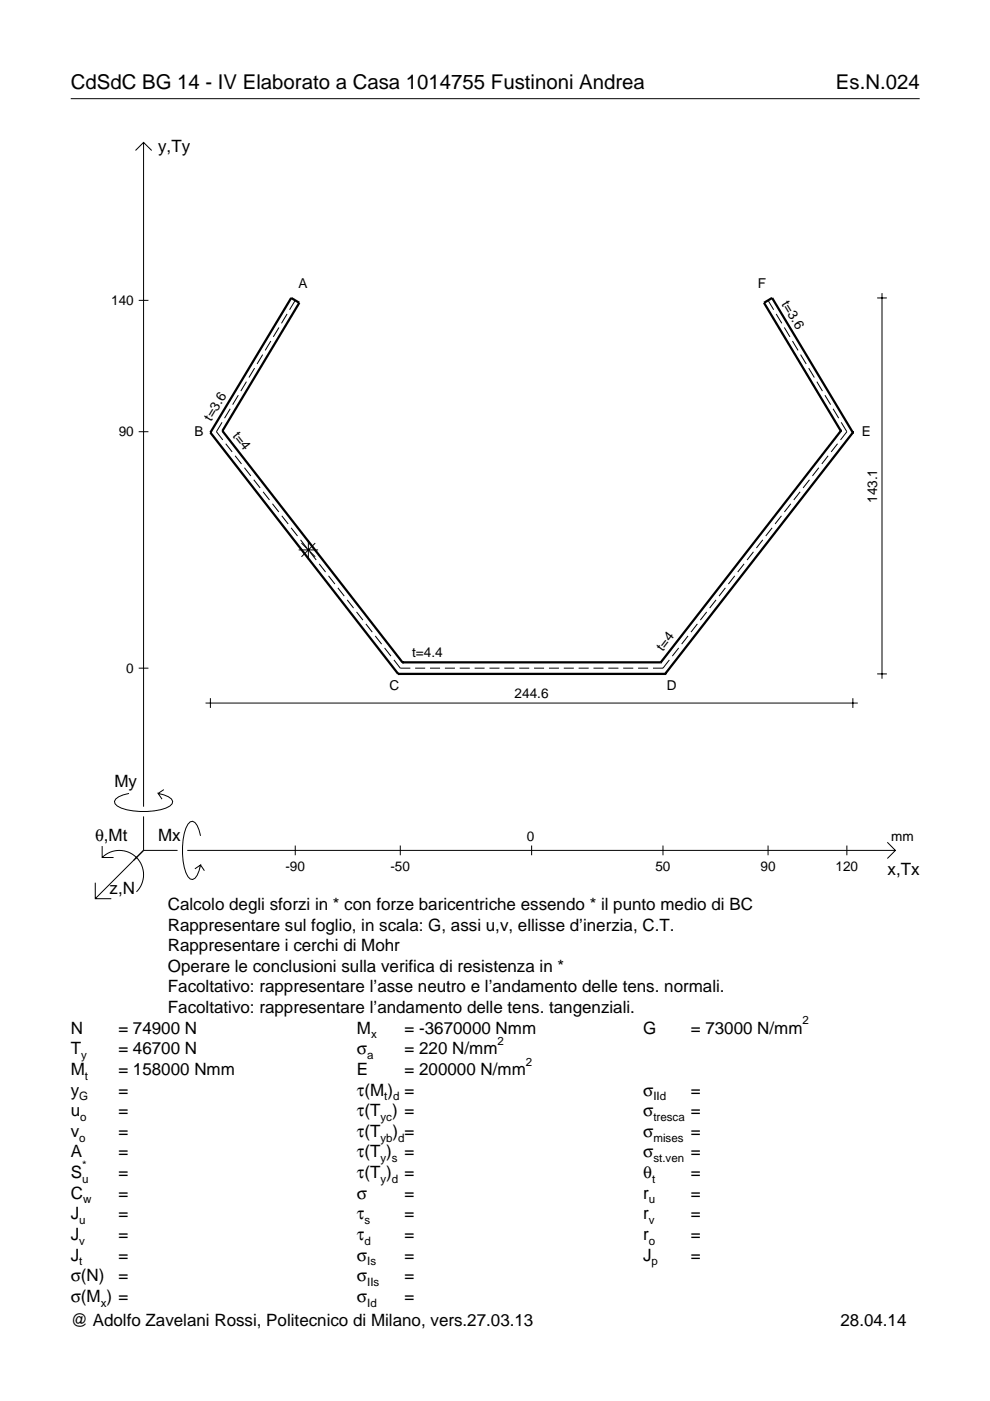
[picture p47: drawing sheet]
<svg xmlns="http://www.w3.org/2000/svg" width="210mm" height="297mm" viewBox="0 0 210 297" stroke-linecap="round" stroke-linejoin="round" font-family="sans-serif">
<defs><g id="words">
<g font-size="4.3">
<text x="15" y="18.9">CdSdC BG 14 - IV Elaborato a Casa 1014755 Fustinoni Andrea</text>
<text x="177.2" y="18.9">Es.N.024</text>
</g>
<g font-size="3.6">
<text x="33.5" y="32.3">y,Ty</text>
<text x="24.3" y="166.9">My</text>
<text x="20.1" y="178.2">θ,Mt</text>
<text x="33.5" y="178.2">Mx</text>
<text x="188.2" y="185.5">x,Tx</text>
<text x="23.2" y="189.6">z,N</text>
<text x="35.6" y="192.9">Calcolo degli sforzi in * con forze baricentriche essendo * il punto medio di BC</text>
<text x="35.6" y="197.3">Rappresentare sul foglio, in scala: G, assi u,v, ellisse d’inerzia, C.T.</text>
<text x="35.6" y="201.7">Rappresentare i cerchi di Mohr</text>
<text x="35.6" y="206">Operare le conclusioni sulla verifica di resistenza in *</text>
<text x="35.6" y="210.4">Facoltativo: rappresentare l’asse neutro e l’andamento delle tens. normali.</text>
<text x="35.6" y="214.8">Facoltativo: rappresentare l’andamento delle tens. tangenziali.</text>
<text x="15" y="219.2">N</text>
<text x="25.1" y="219.2">= 74900 N</text>
<text x="75.7" y="219.2">M</text>
<text x="85.8" y="219.2">= -3670000 Nmm</text>
<text x="136.4" y="219.2">G</text>
<text x="146.5" y="219.2">= 73000 N/mm</text>
<text x="15" y="227.9">M</text>
<text x="15" y="223.5">T</text>
<text x="25.1" y="227.9">= 158000 Nmm</text>
<text x="25.1" y="223.5">= 46700 N</text>
<text x="75.7" y="223.5">σ</text>
<text x="75.7" y="227.9">E</text>
<text x="85.8" y="223.5">= 220 N/mm</text>
<text x="85.8" y="227.9">= 200000 N/mm</text>
<text x="15" y="232.3">y</text>
<text x="25.1" y="232.3">=</text>
<text x="75.7" y="232.3">τ(M ) =</text>
<text x="136.4" y="232.3">σ</text>
<text x="146.5" y="232.3">=</text>
<text x="15" y="236.7">u</text>
<text x="25.1" y="236.7">=</text>
<text x="75.7" y="236.7">τ(T ) =</text>
<text x="136.4" y="236.7">σ</text>
<text x="146.5" y="236.7">=</text>
<text x="15" y="245.4">A</text>
<text x="15" y="241">v</text>
<text x="25.1" y="241">=</text>
<text x="25.1" y="245.4">=</text>
<text x="75.7" y="245.4">τ(T )</text>
<text x="75.7" y="241">τ(T</text>
<text x="83.3" y="241">) =</text>
<text x="85.8" y="245.4">=</text>
<text x="136.4" y="241">σ</text>
<text x="136.4" y="245.4">σ</text>
<text x="146.5" y="241">=</text>
<text x="146.5" y="245.4">=</text>
<text x="15" y="249.8">S</text>
<text x="25.1" y="249.8">=</text>
<text x="75.7" y="249.8">τ(T )</text>
<text x="85.8" y="249.8">=</text>
<text x="136.4" y="249.8">θ</text>
<text x="146.5" y="249.8">=</text>
<text x="15" y="254.2">C</text>
<text x="25.1" y="254.2">=</text>
<text x="75.7" y="254.2">σ</text>
<text x="85.8" y="254.2">=</text>
<text x="136.4" y="254.2">r</text>
<text x="146.5" y="254.2">=</text>
<text x="15" y="262.9">J</text>
<text x="15" y="258.5">J</text>
<text x="25.1" y="262.9">=</text>
<text x="25.1" y="258.5">=</text>
<text x="75.7" y="258.5">τ</text>
<text x="75.7" y="262.9">τ</text>
<text x="85.8" y="258.5">=</text>
<text x="85.8" y="262.9">=</text>
<text x="136.4" y="262.9">r</text>
<text x="136.4" y="258.5">r</text>
<text x="146.5" y="262.9">=</text>
<text x="146.5" y="258.5">=</text>
<text x="15" y="267.3">J</text>
<text x="25.1" y="267.3">=</text>
<text x="75.7" y="267.3">σ</text>
<text x="85.8" y="267.3">=</text>
<text x="136.4" y="267.3">J</text>
<text x="146.5" y="267.3">=</text>
<text x="15" y="271.7">σ(N)</text>
<text x="25.1" y="271.7">=</text>
<text x="75.7" y="271.7">σ</text>
<text x="85.8" y="271.7">=</text>
<text x="15" y="276">σ(M ) =</text>
<text x="15" y="281.2">@ Adolfo Zavelani Rossi, Politecnico di Milano, vers.27.03.13</text>
<text x="75.7" y="276">σ</text>
<text x="85.8" y="276">=</text>
<text x="178.2" y="281.2">28.04.14</text>
</g>
<g font-size="2.9">
<text x="23.6" y="64.7">140</text>
<text x="63.3" y="61.1">A</text>
<text x="160.7" y="61.1">F</text>
<text x="165.6" y="64.4" transform="rotate(59 165.6 64.4)">t=3.6</text>
<text x="44.8" y="89.4" transform="rotate(-59 44.8 89.4)">t=3.6</text>
<text x="25.2" y="92.5">90</text>
<text x="41.2" y="92.4">B</text>
<text x="49.2" y="92.4" transform="rotate(52 49.2 92.4)">t=4</text>
<text x="182.7" y="92.4">E</text>
<text x="186" y="106.6" transform="rotate(-90 186 106.6)">143.1</text>
<text x="26.8" y="142.7">0</text>
<text x="87.4" y="139.4">t=4.4</text>
<text x="140.6" y="138.2" transform="rotate(-52 140.6 138.2)">t=4</text>
<text x="82.6" y="146.3">C</text>
<text x="109.1" y="148">244.6</text>
<text x="141.4" y="146.3">D</text>
<text x="111.7" y="178.2">0</text>
<text x="189" y="178.2">mm</text>
<text x="60.5" y="184.7">-90</text>
<text x="82.8" y="184.7">-50</text>
<text x="139" y="184.7">50</text>
<text x="161.2" y="184.7">90</text>
<text x="177.2" y="184.7">120</text>
</g>
<g font-size="2.4">
<text x="78.7" y="220.2">x</text>
<text x="105.5" y="221.5">2</text>
<text x="170.2" y="217.2">2</text>
<text x="17.2" y="224.5">y</text>
<text x="77.9" y="224.5">a</text>
<text x="111.5" y="225.9">2</text>
<text x="16.8" y="233.3">G</text>
<text x="18" y="228.9">t</text>
<text x="81.5" y="233.3">t d</text>
<text x="138.5" y="233.3">IId</text>
<text x="17" y="237.7">o</text>
<text x="80.7" y="237.7">yc</text>
<text x="138.5" y="237.7">tresca</text>
<text x="16.8" y="242">o</text>
<text x="80.7" y="242">yb d</text>
<text x="138.5" y="242">mises</text>
<text x="17.4" y="250.8">u</text>
<text x="17.4" y="247.8">*</text>
<text x="80.7" y="246.4">y s</text>
<text x="80.7" y="250.8">y d</text>
<text x="138.2" y="250.8">t</text>
<text x="138.5" y="246.4">st.ven</text>
<text x="17.6" y="255.2">w</text>
<text x="137.6" y="255.2">u</text>
<text x="16.8" y="263.9">v</text>
<text x="16.8" y="259.5">u</text>
<text x="77.3" y="259.5">s</text>
<text x="77.3" y="263.9">d</text>
<text x="137.6" y="263.9">o</text>
<text x="137.6" y="259.5">v</text>
<text x="16.8" y="268.3">t</text>
<text x="77.9" y="268.3">Is</text>
<text x="138.2" y="268.3">p</text>
<text x="77.9" y="272.7">IIs</text>
<text x="21.4" y="277">x</text>
<text x="77.9" y="277">Id</text>
</g>
</g></defs>
<g fill="none" stroke="#000" stroke-width=".21">
<path d="M15 20.9h180M28.7 31.9l1.7-1.7 1.8 1.7M30.4 30.2v140.8M29.4 63.7h2.1M54 78.1l-1.2 1.9M55.7 75.2l-1.2 2M57.4 72.3l-1.2 2M59.1 69.4l-1.2 2M60.9 66.6l-1.2 2M62.6 63.7l-1.2 2M162.8 63.7l1.2 2M164.6 66.6l1.2 2"/>
<path d="M166.3 69.4l1.2 2M168 72.3l1.2 2M169.7 75.2l1.2 2M171.5 78.1l1.2 1.9M186 63.2h2M187 62.1v81.8M29.4 91.5h2.1M47.1 89.5l-1.2 2 1.3 1.8M47.9 94.1l1.3 1.7M48.8 86.7l-1.2 2M49.8 96.6l1.4 1.8M50.5 83.8l-1.2 2"/>
<path d="M51.8 99.2l1.4 1.7M52.2 80.9l-1.1 2M173.2 80.9l1.2 2M173.6 99.2l-1.3 1.7M174.9 83.8l1.2 2M175.6 96.6l-1.4 1.8M176.6 86.7l1.2 2M177.6 94.1l-1.4 1.7M178.4 89.5l1.2 2-1.4 1.8M53.8 101.7l1.4 1.8M55.8 104.3l1.3 1.7M57.8 106.8l1.3 1.8"/>
<path d="M59.7 109.4l1.4 1.7M61.7 111.9l1.4 1.7M63.3 116.6h4.1M63.7 114.5l1.4 1.7M63.9 115.1l2.9 3M65.4 114.5v4.2M65.7 117l1.3 1.7M66.8 115.1l-2.9 3M67.7 119.6l1.3 1.7M157.8 119.6l-1.4 1.7M159.7 117l-1.3 1.7M161.7 114.5l-1.3 1.7"/>
<path d="M163.7 111.9l-1.3 1.7M165.7 109.4l-1.4 1.7M167.7 106.8l-1.4 1.8M169.6 104.3l-1.3 1.7M171.6 101.7l-1.3 1.8M69.7 122.1l1.3 1.7M71.6 124.6l1.4 1.8M73.6 127.2l1.4 1.7M75.6 129.7l1.3 1.8M77.6 132.3l1.3 1.7M79.6 134.8l1.3 1.8M81.5 137.4l1.4 1.7"/>
<path d="M83.5 139.9l1.4 1.8h2.1M141.9 139.9l-1.3 1.8h-2.2M143.9 137.4l-1.4 1.7M145.9 134.8l-1.4 1.8M147.9 132.3l-1.4 1.7M149.8 129.7l-1.3 1.8M151.8 127.2l-1.3 1.7M153.8 124.6l-1.3 1.8M155.8 122.1l-1.4 1.7M29.4 141.7h2.1M43.6 149.1h138.3M44.6 148v2.1"/>
<path d="M88 141.7h2.1M91.2 141.7h2.1M94.3 141.7h2.1M97.5 141.7h2.1M100.6 141.7h2.1M103.8 141.7h2.1M106.9 141.7h2.2M110.1 141.7h2.1M113.2 141.7h2.2M116.4 141.7h2.1M119.5 141.7h2.2M122.7 141.7h2.1"/>
<path d="M125.8 141.7h2.2M129 141.7h2.1M132.1 141.7h2.2M135.3 141.7h2.1M180.8 148v2.1M186 142.9h2M21.7 179.4v2.4h2.4M27.3 168.2a3.6 3.6 0 0 0-3 1.7l.1 .5a5.6 5.6 0 0 0 3.8 1.5 13.4 13.4 0 0 0 7.8-1l.5-.5 .1-.5a3.6 3.6 0 0 0-3.1-1.7l.8 1.2M30.4 173.1v7.2M34.7 167.4l-1.2 .8M42.5 177.2a3.6 3.6 0 0 0-1.7-3.1l-.5 .2a5.7 5.7 0 0 0-1.5 3.7 13.3 13.3 0 0 0 1 7.9l.5 .5 .5 .1a3.6 3.6 0 0 0 1.7-3.1l-1.2 .8M62.6 179.3v2"/>
<path d="M84.9 179.3v2M112.7 179.3v2M140.6 179.3v2M162.8 179.3v2M179.6 179.3v2M188.1 178.6l1.7 1.7-1.7 1.7M20.2 187.2v3.3h3.4M21.7 181.8a5.1 5.1 0 0 1 7.2 0 5.1 5.1 0 0 1 0 7.3M30.4 180.3l-10.2 10.2M30.4 180.3h7.2M39.7 180.3h150.1M42.5 183.4l.8 1.2"/>
</g>
<g fill="none" stroke="#000" stroke-width=".48">
<path d="M44.6 91.7h.1M44.6 91.7l39.8 51.2M47.2 91.4h.1M47.2 91.4l16.3-27.2-1.8-1-17.1 28.5M47.2 91.4l38.1 49M178.3 91.4h.1M178.3 91.4l-38.2 49M178.3 91.4l-16.3-27.2 1.7-1 17.1 28.5M180.8 91.7h.1M180.8 91.7l-39.8 51.2M84.4 142.9h.1M84.4 142.9h56.6"/>
<path d="M85.3 140.4h.1M85.3 140.4h54.8M140.1 140.4h.1M141 142.9h.1"/>
</g>
<use href="#words"/>
</svg>
